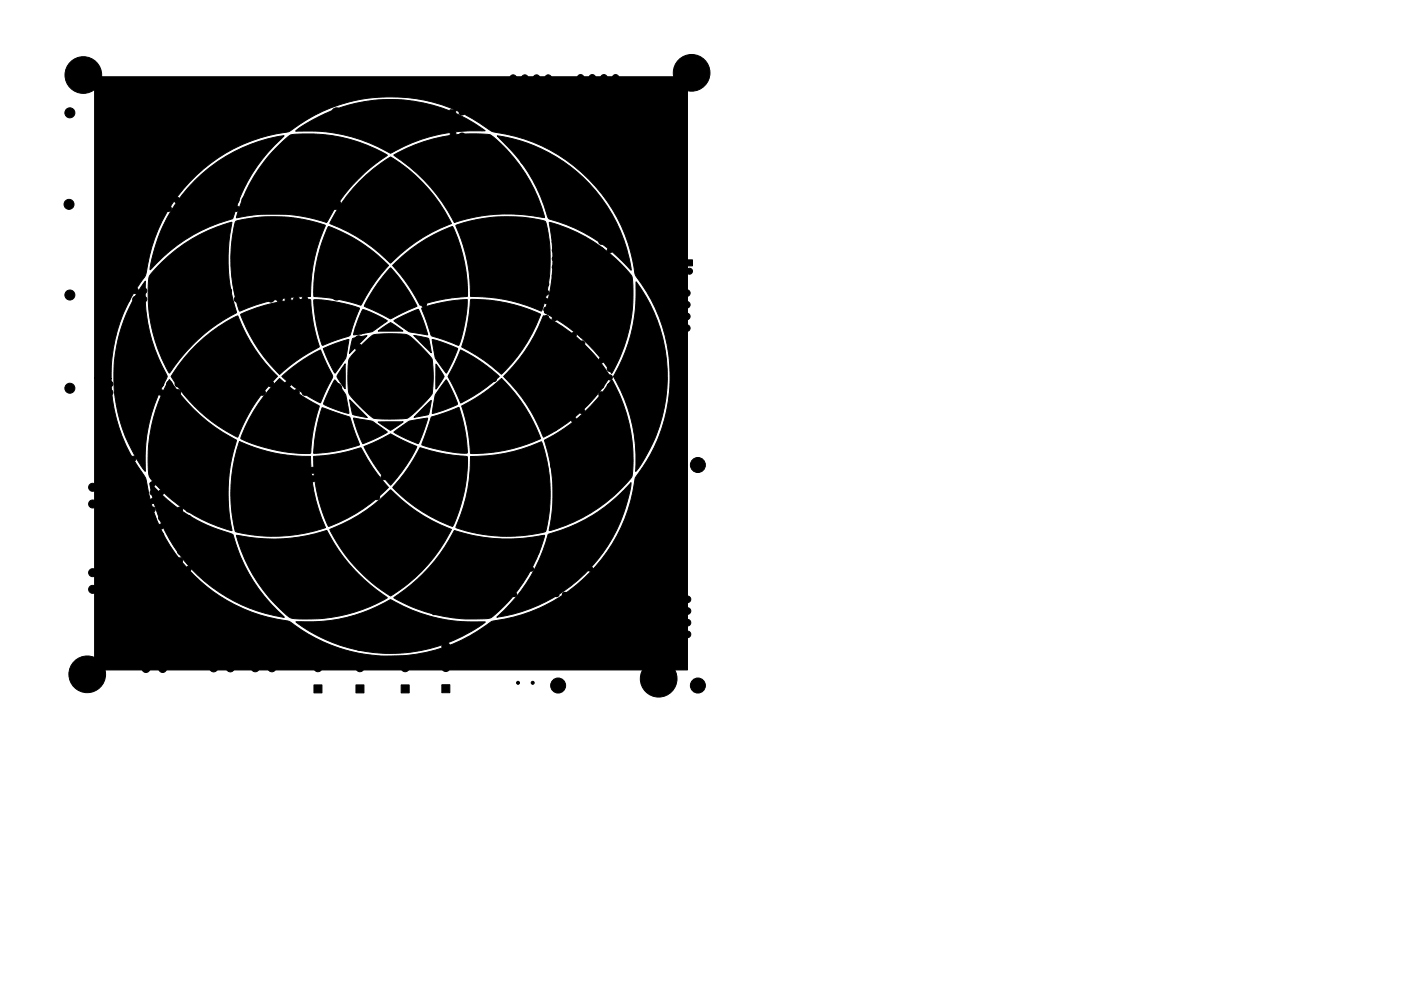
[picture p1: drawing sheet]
<svg xmlns="http://www.w3.org/2000/svg" width="420mm" height="297mm" viewBox="0 0 420 297" stroke-linecap="round" stroke-linejoin="round" font-family="sans-serif">
<g fill="#000" stroke="#000" stroke-width=".3">
<path d="M88.9 39a47.7 47.7 0 0 1 56.6 .2 51.6 51.6 0 0 0-28.5 6.7 49.5 49.5 0 0 0-28.3-6.6zM118.8 33.7h1.5v1h-1.5zM118.8 32.7h1.5v1h-1.5zM135 32.9h1.7v1.7h-1.7zM135.1 36.4h1.7v1.7h-1.7zM58.5 54.1a46.6 46.6 0 0 1 26.7-13.4 52.2 52.2 0 0 0-15.5 24.9 50.4 50.4 0 0 0-24.7 15.3 45 45 0 0 1 3.9-13.1 47.7 47.7 0 0 1 9.6-13.7zM83.1 44l1.9-1.8a4.6 4.6 0 0 1 2.8-1.9 46.6 46.6 0 0 1 28.4 6.3 51.8 51.8 0 0 0-11.3 9.8 55.7 55.7 0 0 0-6.9 10.2l-.1 .1a54.2 54.2 0 0 0-11-2.4l-3.1-.1a46.4 46.4 0 0 0-12.9 1.1 46.7 46.7 0 0 1 12.2-21.3zM107.8 54.4a45.3 45.3 0 0 1 9.3-7.3h.1a47.7 47.7 0 0 1 18.2 19.9 59 59 0 0 0-18.4 11.8 50.4 50.4 0 0 0-18.1-11.8l1-2a45.9 45.9 0 0 1 7.9-10.6zM118.6 59.9h1.5v1h-1.5zM135 39.7h1.7v1.7h-1.7zM118.1 46.5a46.2 46.2 0 0 1 29-6 46.7 46.7 0 0 1 16.2 24.7 53.1 53.1 0 0 0-27.1 1.4 53.2 53.2 0 0 0-18.1-20.1zM149.1 40.7a47.5 47.5 0 0 1 40.2 40.3l-.3-.2a49.9 49.9 0 0 0-24.5-15.3 51.7 51.7 0 0 0-15.3-24.7z"/>
<path d="M48.1 79a46.6 46.6 0 0 1 21.5-12.4 52.9 52.9 0 0 0 1.3 27.2 51.5 51.5 0 0 0-20 18h-.1a46.2 46.2 0 0 1-6-29zM70.7 66.4a43.7 43.7 0 0 1 15.8-1.3 48.3 48.3 0 0 1 11.1 2.4 53.8 53.8 0 0 0-4.5 21.4 51.6 51.6 0 0 0-21.3 4.3 46.5 46.5 0 0 1-1.1-26.8zM98.5 67.9a47.9 47.9 0 0 1 18 11.7 58.3 58.3 0 0 0-8.3 11.9 54.7 54.7 0 0 0-14.1-2.7 46.4 46.4 0 0 1 3.9-19.8zM118.1 60.9h2v1h-2zM117.7 79.6a43 43 0 0 1 18.1-11.6 41.7 41.7 0 0 1 4.3 20.9l-2.9 .2a48.2 48.2 0 0 0-11.2 2.4 53.9 53.9 0 0 0-8.3-11.9zM136.7 67.5a47.6 47.6 0 0 1 26.5-1.3l.3 .1a40.6 40.6 0 0 1 1.3 16.5 33.1 33.1 0 0 1-2.4 10.5 51.9 51.9 0 0 0-21.3-4.5 55 55 0 0 0-4.4-21.3zM164.7 66.6a46.6 46.6 0 0 1 24.8 16.2 46.3 46.3 0 0 1-5.3 27.8l-.8 1.3a50.9 50.9 0 0 0-20.1-18.2 51 51 0 0 0 1.4-27.1zM205.9 77.9h1.8v1.8h-1.8zM43.6 84.3a50.6 50.6 0 0 0 6.5 28.6 50.5 50.5 0 0 0-6.5 28.4 45.1 45.1 0 0 1-6.1-10.8 47.7 47.7 0 0 1 6.1-46.2zM59 103.2a40.7 40.7 0 0 1 12.3-8.5l.1 .1a49 49 0 0 0 11.8 18 52.2 52.2 0 0 0-12 18.2 48.1 48.1 0 0 1-19.9-18.2 48.9 48.9 0 0 1 7.7-9.6zM72.1 94.3a45.5 45.5 0 0 1 21-4.5l.1 .1a55.2 55.2 0 0 0 2.5 14.1l-.2 .1a52.6 52.6 0 0 0-11.7 8.1 50.4 50.4 0 0 1-11.7-17.9zM94.1 89.9a42.6 42.6 0 0 1 13.7 2.5l-2.1 5.6a4.5 4.5 0 0 1-1 2.7l-7.9 2.8a40.3 40.3 0 0 1-2.7-13.6z"/>
<path d="M106.5 98.1h2v2h-2zM108.8 92.8a32.1 32.1 0 0 1 7.4 3.4l-3.7 2.6a4.9 4.9 0 0 1-3.3 1.1l-3.2 .4 1.2-4zM117.1 80.3l1.2 1.2a49.2 49.2 0 0 1 6 8.9l.8 1.4-6.8 3.2a1.35 1.35 0 0 1-2.1 .1l-6.9-3.3a41.5 41.5 0 0 1 7.4-11.1zM113.4 99.3l3.7-2.6 3.7 2.5zM118.3 88.1h2v1h-2zM118.8 87.2h1.5v1h-1.5zM118.2 96.1l.2-.2a29.7 29.7 0 0 1 7.1-3.1l1.5 3.6 1.3 3.9h-.7a13.6 13.6 0 0 1-5.7-1.4zM126.5 92.4l.1-.1a46.3 46.3 0 0 1 13.5-2.5 39.6 39.6 0 0 1-2.6 13.7l-6.6-2.4a1.61 1.61 0 0 1-1.8-1.1zM141.2 89.8l.2-.1a48.4 48.4 0 0 1 20.7 4.5 42.4 42.4 0 0 1-11.8 17.9 51.4 51.4 0 0 0-11.8-8.1 56.7 56.7 0 0 0 2.7-14.2zM154.9 94.7h2v2h-2zM163 94.6l1.1 .6a47.3 47.3 0 0 1 11.7 8.6 39.8 39.8 0 0 1 7 9 45.2 45.2 0 0 1-19.9 18.2 51.1 51.1 0 0 0-11.9-18.2 51.1 51.1 0 0 0 12-18.2zM190.8 84.5a47.4 47.4 0 0 1-.2 56.8 49.1 49.1 0 0 0-6.6-28.5 51.2 51.2 0 0 0 6.8-28.3z"/>
<path d="M50.8 113.8a52.5 52.5 0 0 0 18.3 17.2l1.8 .9a52.9 52.9 0 0 0-1.3 27.1 45.3 45.3 0 0 1-24.8-16.3l-.2-.8a47.6 47.6 0 0 1 5.7-27.2zM83.8 113.4a65.5 65.5 0 0 0 12 8.3 60.7 60.7 0 0 0-2.8 14.2 46.1 46.1 0 0 1-20.8-4.5v-.1a47.7 47.7 0 0 1 11.6-17.9zM84.5 112.8a49.3 49.3 0 0 1 11.6-7.9l3.1 6.6a1.75 1.75 0 0 1 0 2.6l-3.1 6.6a42.9 42.9 0 0 1-11.6-7.9zM99.5 103.8h1.7v1.7h-1.7zM100.4 113.9l3.3 4.4 .9 5.6a26.4 26.4 0 0 1-7.6-2.9l1.6-3.6zM103.5 109v7.5l-1.6-2.1a2.03 2.03 0 0 1-.8-1.7zM97 104.5l3.8-1.6 3.8-1.2-.6 4a5.3 5.3 0 0 1-1.7 3.7l-1.7 2.4a2.8 2.8 0 0 1-1.3-2zM104.9 119.8l5.3 5.3-3.2-.5a1.11 1.11 0 0 1-1.4-.8zM105.8 101.5l4.3-.9-5.3 5.3zM108 103.9l2.2-2.1a4.2 4.2 0 0 1 4.1-1.7h5.3a5.1 5.1 0 0 1 4.8 1.9l3.4 3.5a4.2 4.2 0 0 1 1.9 3 31 31 0 0 1-.3 9.8l-4.5 4.8a6 6 0 0 1-3.5 2.4h-.6a34.2 34.2 0 0 1-8.9-.2 34.1 34.1 0 0 1-7.3-7.6 38.9 38.9 0 0 1 .1-10.1zM118.3 116.1h2v1h-2zM118.8 115.2h1.5v1h-1.5z"/>
<path d="M124.1 100.5l3.5 .7a.9 .9 0 0 1 1.1 1l.7 3.5zM129.6 101.8l2.7 .7 5 1.9-1.6 3.9-1.8 3.6-2.7-3.7a4.6 4.6 0 0 1-1.1-3.2zM130.8 109.1l2.4 3.7-2.5 3.8zM133.8 113.8l.1 .1a34.3 34.3 0 0 1 3.3 7.3l-5.2 2.1a3.4 3.4 0 0 1-2.4 .5l1-5.4zM138.1 104.9a46.4 46.4 0 0 1 11.6 7.9 51.2 51.2 0 0 1-11.5 8l-3.4-7.1a1.19 1.19 0 0 1 .1-1.9zM138.5 121.7a51.3 51.3 0 0 0 11.9-8.3 49.5 49.5 0 0 1 11.7 18.1 46.4 46.4 0 0 1-21 4.4v-.2a49.5 49.5 0 0 0-2.4-13.4zM163.3 132a52.6 52.6 0 0 0 20.2-18.1h.1a47 47 0 0 1 5.9 29.1l-.2 .2a47.4 47.4 0 0 1-24.6 15.8 51.4 51.4 0 0 0 1-15.1 49.1 49.1 0 0 0-2.4-11.9zM71.8 132.3a48.5 48.5 0 0 0 21.3 4.5 50.4 50.4 0 0 0 4.5 21.3 47.7 47.7 0 0 1-27 1.2 47.6 47.6 0 0 1 1.2-27zM96.6 122.2l7.2 2.4a1.43 1.43 0 0 1 1.5 1.6l2.5 7.1a47.2 47.2 0 0 1-12.9 2.6h-.8a49.5 49.5 0 0 1 2.4-13.5zM106 125.3l5.7 1 4.5 3.2-3.3 1.8-4.1 1.7-1.6-3.8zM94 136.8a59.7 59.7 0 0 0 14.3-2.5l.1 .1a54.9 54.9 0 0 0 8.1 11.7 44.7 44.7 0 0 1-18 11.6 46.9 46.9 0 0 1-4.5-20.9zM109.1 133.9l4.2-1.8 3.8-2.1 3.3 1.8 4.6 2-.7 1.6a48.7 48.7 0 0 1-6.9 9.8l-.3 .2a46.6 46.6 0 0 1-8-11.5z"/>
<path d="M113.4 126.5l7.5-.1-3.8 2.6zM126 134.2a61.9 61.9 0 0 0 14.1 2.7 45.4 45.4 0 0 1-4.4 20.9 47.8 47.8 0 0 1-17.7-11.4l-.2-.4a52.7 52.7 0 0 0 8.2-11.8zM118.2 129.5l3.2-2.4a5.1 5.1 0 0 1 3.8-1.3l3-.5-.2 1.2a22.8 22.8 0 0 1-2.7 6.5l-4.4-1.9zM126.7 122.5l2.6-2.5-.4 2.7a1.35 1.35 0 0 1-.9 1.7l-3.8 .7zM129.3 125l3.6-1.1 4.7-1.8 .8 2.6a47.3 47.3 0 0 1 1.8 10.5l-.1 .6a41.9 41.9 0 0 1-13.6-2.5zM141.1 136.8a59.2 59.2 0 0 0 21.3-4.3 46.8 46.8 0 0 1 1.2 26.8 45.7 45.7 0 0 1-26.9-1.3 50.2 50.2 0 0 0 4.4-21.2zM45 144.8a51.1 51.1 0 0 0 24.8 15.4 50.5 50.5 0 0 0 15.4 24.8 47.6 47.6 0 0 1-40.2-40.2zM70.9 160.4a54.3 54.3 0 0 0 27.2-1.3 52.7 52.7 0 0 0 18.1 20 45.5 45.5 0 0 1-21.2 6.4h-4.2a5.7 5.7 0 0 1-4.9-1.2 47.6 47.6 0 0 1-15-23.8zM109.5 141.8h1v.5h-1zM109.6 140.5h1.5v1h-1.5zM98.9 158.7a52.9 52.9 0 0 0 18.3-11.8 49.7 49.7 0 0 0 18.2 11.8 45.2 45.2 0 0 1-18.4 19.9 47.8 47.8 0 0 1-18.1-19.9zM136.3 159a52.2 52.2 0 0 0 27 1.4v.1a46.5 46.5 0 0 1-12.6 21.6l-1.2 1.2a5.3 5.3 0 0 1-3.3 2.1 48.4 48.4 0 0 1-24-4.1l-4.1-2.2a52.4 52.4 0 0 0 18.2-20.1z"/>
<path d="M164.4 160.2a49.9 49.9 0 0 0 24.8-15.5 47.4 47.4 0 0 1-40.2 40.3l1.9-1.8a50.1 50.1 0 0 0 13.5-23zM111.2 168.5h2v1h-2zM111.7 167.6h1.5v1h-1.5zM88.7 186.4a49.3 49.3 0 0 0 28.4-6.7 50.9 50.9 0 0 0 28.5 6.7 47.4 47.4 0 0 1-56.9 0zM144.5 175.5h2v2h-2zM183.7 169.8h1.6v1.6h-1.6zM129.8 183.2h2v1h-2zM130.3 182.3h1.5v1h-1.5zM94.2 205.3h2.4v2.4h-2.4zM106.8 205.3h2.3v2.4h-2.3zM120.3 205.3h2.4v2.4h-2.4zM132.5 205.2h2.4v2.4h-2.4z"/>
<path d="M28.4 23h177.8v177.8h-177.8v-87.4h4.9a49.3 49.3 0 0 0 10.3 29.9 49.8 49.8 0 0 0 24.4 36.7 52 52 0 0 0 18.7 6.3 49.8 49.8 0 0 0 60.9-.1 49.6 49.6 0 0 0 43-43.1 49.6 49.6 0 0 0-.1-60.8 49.4 49.4 0 0 0-42.7-42.8l-.3-.1a49.9 49.9 0 0 0-61 .1 49.5 49.5 0 0 0-42.8 42.9l-.1 .3a49 49 0 0 0-10.2 26.7l-.1 4h-4.9z"/>
<circle cx="22.1" cy="19.6" r=".35"/>
<circle cx="25" cy="18.4" r=".35"/>
<circle cx="27.9" cy="19.6" r=".35"/>
<circle cx="204.5" cy="18.9" r=".35"/>
<circle cx="207.4" cy="17.7" r=".35"/>
<circle cx="210.3" cy="18.9" r=".35"/>
<circle cx="20.9" cy="22.5" r=".35"/>
<circle cx="21" cy="33.8" r="1.5"/>
<circle cx="22.1" cy="25.4" r=".35"/>
<circle cx="25" cy="22.5" r="5.5"/>
<circle cx="25" cy="26.6" r=".35"/>
<circle cx="27.9" cy="25.4" r=".35"/>
<circle cx="29.1" cy="22.5" r=".35"/>
<circle cx="30.5" cy="32.5" r=".85"/>
<circle cx="30.5" cy="35.1" r=".85"/>
<circle cx="33" cy="35.1" r=".85"/>
<circle cx="33" cy="32.5" r=".85"/>
<circle cx="35.6" cy="32.5" r=".85"/>
<circle cx="35.6" cy="35.1" r=".85"/>
<circle cx="38.1" cy="32.5" r=".85"/>
<circle cx="38.1" cy="35.1" r=".85"/>
<circle cx="40.6" cy="32.5" r=".85"/>
<circle cx="40.6" cy="35.1" r=".85"/>
<circle cx="43.2" cy="35.1" r=".85"/>
<circle cx="43.2" cy="32.5" r=".85"/>
<circle cx="45.7" cy="32.5" r=".85"/>
<circle cx="45.7" cy="35.1" r=".85"/>
<circle cx="48.3" cy="32.5" r=".85"/>
<circle cx="48.3" cy="35.1" r=".85"/>
<circle cx="50.8" cy="32.5" r=".85"/>
<circle cx="50.8" cy="35.1" r=".85"/>
<circle cx="53.3" cy="32.5" r=".85"/>
<circle cx="53.3" cy="35.1" r=".85"/>
<circle cx="55.9" cy="35.1" r=".85"/>
<circle cx="55.9" cy="32.5" r=".85"/>
<circle cx="58.4" cy="35.1" r=".85"/>
<circle cx="58.4" cy="32.5" r=".85"/>
<circle cx="61" cy="32.5" r=".85"/>
<circle cx="61" cy="35.1" r=".85"/>
<circle cx="63.5" cy="32.5" r=".85"/>
<circle cx="63.5" cy="35.1" r=".85"/>
<circle cx="66" cy="35.1" r=".85"/>
<circle cx="66" cy="32.5" r=".85"/>
<circle cx="68.6" cy="35.1" r=".85"/>
<circle cx="68.6" cy="32.5" r=".85"/>
<circle cx="71.1" cy="32.5" r=".85"/>
<circle cx="71.1" cy="35.1" r=".85"/>
<circle cx="73.7" cy="32.5" r=".85"/>
<circle cx="73.7" cy="35.1" r=".85"/>
<circle cx="76.2" cy="35.1" r=".85"/>
<circle cx="76.2" cy="32.5" r=".85"/>
<circle cx="78.7" cy="35.1" r=".85"/>
<circle cx="78.7" cy="32.5" r=".85"/>
<circle cx="81.3" cy="35.1" r=".85"/>
<circle cx="81.3" cy="32.5" r=".85"/>
<circle cx="83.8" cy="35.1" r=".85"/>
<circle cx="83.8" cy="32.5" r=".85"/>
<circle cx="86.4" cy="32.5" r=".85"/>
<circle cx="86.4" cy="35.1" r=".85"/>
<circle cx="88.9" cy="32.5" r=".85"/>
<circle cx="88.9" cy="35.1" r=".85"/>
<circle cx="91.4" cy="35.1" r=".85"/>
<circle cx="91.4" cy="32.5" r=".85"/>
<circle cx="101" cy="33.8" r="1.5"/>
<circle cx="127.9" cy="36" r=".75"/>
<circle cx="138.1" cy="25.4" r="1.2"/>
<circle cx="143.1" cy="25.4" r="1.2"/>
<circle cx="153.9" cy="23.4" r="1"/>
<circle cx="157.4" cy="23.4" r="1"/>
<circle cx="158.4" cy="31.6" r="1.5"/>
<circle cx="160.9" cy="23.4" r="1"/>
<circle cx="164.4" cy="23.4" r="1"/>
<circle cx="165.8" cy="32.7" r="1.5"/>
<circle cx="174.1" cy="23.4" r="1"/>
<circle cx="174.7" cy="32.3" r="1.5"/>
<circle cx="177.6" cy="23.4" r="1"/>
<circle cx="181.1" cy="23.4" r="1"/>
<circle cx="183.3" cy="32.2" r="1.5"/>
<circle cx="184.6" cy="23.4" r="1"/>
<circle cx="203.3" cy="21.8" r=".35"/>
<circle cx="204.5" cy="24.8" r=".35"/>
<circle cx="207.4" cy="21.8" r="5.5"/>
<circle cx="207.4" cy="26" r=".35"/>
<circle cx="210.3" cy="24.8" r=".35"/>
<circle cx="211.5" cy="21.8" r=".35"/>
<circle cx="30.2" cy="60" r=".85"/>
<circle cx="32.8" cy="60" r=".85"/>
<circle cx="35.3" cy="60" r=".85"/>
<circle cx="37.8" cy="60" r=".85"/>
<circle cx="40.4" cy="60" r=".85"/>
<circle cx="42.9" cy="60" r=".85"/>
<circle cx="45.5" cy="60" r=".85"/>
<circle cx="48" cy="60" r=".85"/>
<circle cx="50.5" cy="60" r=".85"/>
<circle cx="53.1" cy="60" r=".85"/>
<circle cx="55.6" cy="60" r=".85"/>
<circle cx="58.2" cy="60" r=".85"/>
<circle cx="60.7" cy="60" r=".85"/>
<circle cx="63.2" cy="60" r=".85"/>
<circle cx="65.8" cy="60" r=".85"/>
<circle cx="68.3" cy="60" r=".85"/>
<circle cx="70.9" cy="60" r=".85"/>
<circle cx="73.4" cy="60" r=".85"/>
<circle cx="75.9" cy="60" r=".85"/>
<circle cx="78.5" cy="60" r=".85"/>
<circle cx="81" cy="60" r=".85"/>
<circle cx="83.6" cy="60" r=".85"/>
<circle cx="86.1" cy="60" r=".85"/>
<circle cx="88.6" cy="60" r=".85"/>
<circle cx="91.2" cy="60" r=".85"/>
<circle cx="146.8" cy="45" r=".75"/>
<circle cx="157.5" cy="47.8" r="1.5"/>
<circle cx="181.9" cy="47" r="1.5"/>
<circle cx="20.7" cy="61.3" r="1.5"/>
<circle cx="30.2" cy="62.5" r=".85"/>
<circle cx="32.8" cy="62.5" r=".85"/>
<circle cx="35.3" cy="62.5" r=".85"/>
<circle cx="37.8" cy="62.5" r=".85"/>
<circle cx="40.4" cy="62.5" r=".85"/>
<circle cx="42.9" cy="62.5" r=".85"/>
<circle cx="45.5" cy="62.5" r=".85"/>
<circle cx="48" cy="62.5" r=".85"/>
<circle cx="50.5" cy="62.5" r=".85"/>
<circle cx="53.1" cy="62.5" r=".85"/>
<circle cx="55.6" cy="62.5" r=".85"/>
<circle cx="58.2" cy="62.5" r=".85"/>
<circle cx="60.7" cy="62.5" r=".85"/>
<circle cx="63.2" cy="62.5" r=".85"/>
<circle cx="65.8" cy="62.5" r=".85"/>
<circle cx="68.3" cy="62.5" r=".85"/>
<circle cx="70.9" cy="62.5" r=".85"/>
<circle cx="73.4" cy="62.5" r=".85"/>
<circle cx="75.9" cy="62.5" r=".85"/>
<circle cx="78.5" cy="62.5" r=".85"/>
<circle cx="81" cy="62.5" r=".85"/>
<circle cx="83.6" cy="62.5" r=".85"/>
<circle cx="86.1" cy="62.5" r=".85"/>
<circle cx="88.6" cy="62.5" r=".85"/>
<circle cx="91.2" cy="62.5" r=".85"/>
<circle cx="100.7" cy="61.3" r="1.5"/>
<circle cx="126.9" cy="68.4" r=".75"/>
<circle cx="127.6" cy="63.6" r=".75"/>
<circle cx="163.8" cy="72.5" r=".76"/>
<circle cx="163.8" cy="75" r=".76"/>
<circle cx="163.8" cy="77.6" r=".76"/>
<circle cx="166.4" cy="75" r=".76"/>
<circle cx="166.4" cy="77.6" r=".76"/>
<circle cx="166.4" cy="72.5" r=".76"/>
<circle cx="172.1" cy="77.6" r=".76"/>
<circle cx="172.1" cy="75" r=".76"/>
<circle cx="172.1" cy="72.5" r=".76"/>
<circle cx="174.6" cy="77.6" r=".76"/>
<circle cx="174.6" cy="72.5" r=".76"/>
<circle cx="174.6" cy="75" r=".76"/>
<circle cx="180.3" cy="75" r=".76"/>
<circle cx="180.3" cy="72.5" r=".76"/>
<circle cx="180.3" cy="77.6" r=".76"/>
<circle cx="182.9" cy="75" r=".76"/>
<circle cx="182.9" cy="72.5" r=".76"/>
<circle cx="182.9" cy="77.6" r=".76"/>
<circle cx="21" cy="88.4" r="1.5"/>
<circle cx="30.5" cy="87.2" r=".85"/>
<circle cx="30.5" cy="89.7" r=".85"/>
<circle cx="33" cy="89.7" r=".85"/>
<circle cx="33" cy="87.2" r=".85"/>
<circle cx="35.6" cy="89.7" r=".85"/>
<circle cx="35.6" cy="87.2" r=".85"/>
<circle cx="38.1" cy="87.2" r=".85"/>
<circle cx="38.1" cy="89.7" r=".85"/>
<circle cx="40.6" cy="89.7" r=".85"/>
<circle cx="40.6" cy="87.2" r=".85"/>
<circle cx="43.2" cy="87.2" r=".85"/>
<circle cx="43.2" cy="89.7" r=".85"/>
<circle cx="45.7" cy="89.7" r=".85"/>
<circle cx="45.7" cy="87.2" r=".85"/>
<circle cx="48.3" cy="87.2" r=".85"/>
<circle cx="48.3" cy="89.7" r=".85"/>
<circle cx="50.8" cy="89.7" r=".85"/>
<circle cx="50.8" cy="87.2" r=".85"/>
<circle cx="53.3" cy="87.2" r=".85"/>
<circle cx="53.3" cy="89.7" r=".85"/>
<circle cx="55.9" cy="89.7" r=".85"/>
<circle cx="55.9" cy="87.2" r=".85"/>
<circle cx="58.4" cy="87.2" r=".85"/>
<circle cx="58.4" cy="89.7" r=".85"/>
<circle cx="61" cy="89.7" r=".85"/>
<circle cx="61" cy="87.2" r=".85"/>
<circle cx="63.5" cy="89.7" r=".85"/>
<circle cx="63.5" cy="87.2" r=".85"/>
<circle cx="66" cy="89.7" r=".85"/>
<circle cx="66" cy="87.2" r=".85"/>
<circle cx="68.6" cy="89.7" r=".85"/>
<circle cx="68.6" cy="87.2" r=".85"/>
<circle cx="71.1" cy="89.7" r=".85"/>
<circle cx="71.1" cy="87.2" r=".85"/>
<circle cx="73.7" cy="89.7" r=".85"/>
<circle cx="73.7" cy="87.2" r=".85"/>
<circle cx="76.2" cy="89.7" r=".85"/>
<circle cx="76.2" cy="87.2" r=".85"/>
<circle cx="78.7" cy="89.7" r=".85"/>
<circle cx="78.7" cy="87.2" r=".85"/>
<circle cx="81.3" cy="89.7" r=".85"/>
<circle cx="81.3" cy="87.2" r=".85"/>
<circle cx="83.8" cy="87.2" r=".85"/>
<circle cx="83.8" cy="89.7" r=".85"/>
<circle cx="86.4" cy="87.2" r=".85"/>
<circle cx="86.4" cy="89.7" r=".85"/>
<circle cx="88.9" cy="89.7" r=".85"/>
<circle cx="88.9" cy="87.2" r=".85"/>
<circle cx="91.4" cy="89.7" r=".85"/>
<circle cx="91.4" cy="87.2" r=".85"/>
<circle cx="101" cy="88.4" r="1.5"/>
<circle cx="124.5" cy="96.5" r=".75"/>
<circle cx="127.2" cy="91.3" r=".75"/>
<circle cx="150.9" cy="95.7" r="1"/>
<circle cx="153.4" cy="95.7" r="1"/>
<circle cx="163.8" cy="80.1" r=".76"/>
<circle cx="163.8" cy="85.2" r=".76"/>
<circle cx="163.8" cy="87.7" r=".76"/>
<circle cx="163.8" cy="95.3" r=".76"/>
<circle cx="163.8" cy="97.9" r=".76"/>
<circle cx="163.8" cy="82.6" r=".76"/>
<circle cx="163.8" cy="92.8" r=".76"/>
<circle cx="163.8" cy="90.3" r=".76"/>
<circle cx="166.4" cy="90.3" r=".76"/>
<circle cx="166.4" cy="97.9" r=".76"/>
<circle cx="166.4" cy="87.7" r=".76"/>
<circle cx="166.4" cy="92.8" r=".76"/>
<circle cx="166.4" cy="95.3" r=".76"/>
<circle cx="166.4" cy="82.6" r=".76"/>
<circle cx="166.4" cy="85.2" r=".76"/>
<circle cx="166.4" cy="80.1" r=".76"/>
<circle cx="172.1" cy="95.3" r=".76"/>
<circle cx="172.1" cy="80.1" r=".76"/>
<circle cx="172.1" cy="82.6" r=".76"/>
<circle cx="172.1" cy="87.7" r=".76"/>
<circle cx="172.1" cy="90.3" r=".76"/>
<circle cx="172.1" cy="85.2" r=".76"/>
<circle cx="172.1" cy="92.8" r=".76"/>
<circle cx="172.1" cy="97.9" r=".76"/>
<circle cx="174.6" cy="87.7" r=".76"/>
<circle cx="174.6" cy="82.6" r=".76"/>
<circle cx="174.6" cy="85.2" r=".76"/>
<circle cx="174.6" cy="90.3" r=".76"/>
<circle cx="174.6" cy="92.8" r=".76"/>
<circle cx="174.6" cy="97.9" r=".76"/>
<circle cx="174.6" cy="95.3" r=".76"/>
<circle cx="174.6" cy="80.1" r=".76"/>
<circle cx="180.3" cy="90.3" r=".76"/>
<circle cx="180.3" cy="97.9" r=".76"/>
<circle cx="180.3" cy="82.6" r=".76"/>
<circle cx="180.3" cy="92.8" r=".76"/>
<circle cx="180.3" cy="80.1" r=".76"/>
<circle cx="180.3" cy="95.3" r=".76"/>
<circle cx="180.3" cy="85.2" r=".76"/>
<circle cx="180.3" cy="87.7" r=".76"/>
<circle cx="182.9" cy="87.7" r=".76"/>
<circle cx="182.9" cy="82.6" r=".76"/>
<circle cx="182.9" cy="90.3" r=".76"/>
<circle cx="182.9" cy="85.2" r=".76"/>
<circle cx="182.9" cy="97.9" r=".76"/>
<circle cx="182.9" cy="80.1" r=".76"/>
<circle cx="182.9" cy="92.8" r=".76"/>
<circle cx="182.9" cy="95.3" r=".76"/>
<circle cx="206" cy="87.8" r="1"/>
<circle cx="206" cy="94.8" r="1"/>
<circle cx="206" cy="98.3" r="1"/>
<circle cx="206" cy="91.3" r="1"/>
<circle cx="206.8" cy="81.3" r=".9"/>
<circle cx="21" cy="116.4" r="1.5"/>
<circle cx="30.5" cy="117.6" r=".85"/>
<circle cx="30.5" cy="115.1" r=".85"/>
<circle cx="33" cy="117.6" r=".85"/>
<circle cx="33" cy="115.1" r=".85"/>
<circle cx="35.6" cy="117.6" r=".85"/>
<circle cx="35.6" cy="115.1" r=".85"/>
<circle cx="38.1" cy="117.6" r=".85"/>
<circle cx="38.1" cy="115.1" r=".85"/>
<circle cx="40.6" cy="115.1" r=".85"/>
<circle cx="40.6" cy="117.6" r=".85"/>
<circle cx="43.2" cy="117.6" r=".85"/>
<circle cx="43.2" cy="115.1" r=".85"/>
<circle cx="45.7" cy="117.6" r=".85"/>
<circle cx="45.7" cy="115.1" r=".85"/>
<circle cx="48.3" cy="117.6" r=".85"/>
<circle cx="48.3" cy="115.1" r=".85"/>
<circle cx="50.8" cy="117.6" r=".85"/>
<circle cx="50.8" cy="115.1" r=".85"/>
<circle cx="53.3" cy="115.1" r=".85"/>
<circle cx="53.3" cy="117.6" r=".85"/>
<circle cx="55.9" cy="117.6" r=".85"/>
<circle cx="55.9" cy="115.1" r=".85"/>
<circle cx="58.4" cy="115.1" r=".85"/>
<circle cx="58.4" cy="117.6" r=".85"/>
<circle cx="61" cy="117.6" r=".85"/>
<circle cx="61" cy="115.1" r=".85"/>
<circle cx="63.5" cy="115.1" r=".85"/>
<circle cx="63.5" cy="117.6" r=".85"/>
<circle cx="66" cy="115.1" r=".85"/>
<circle cx="66" cy="117.6" r=".85"/>
<circle cx="68.6" cy="117.6" r=".85"/>
<circle cx="68.6" cy="115.1" r=".85"/>
<circle cx="71.1" cy="117.6" r=".85"/>
<circle cx="71.1" cy="115.1" r=".85"/>
<circle cx="73.7" cy="117.6" r=".85"/>
<circle cx="73.7" cy="115.1" r=".85"/>
<circle cx="76.2" cy="117.6" r=".85"/>
<circle cx="76.2" cy="115.1" r=".85"/>
<circle cx="78.7" cy="115.1" r=".85"/>
<circle cx="78.7" cy="117.6" r=".85"/>
<circle cx="81.3" cy="115.1" r=".85"/>
<circle cx="81.3" cy="117.6" r=".85"/>
<circle cx="83.8" cy="115.1" r=".85"/>
<circle cx="83.8" cy="117.6" r=".85"/>
<circle cx="86.4" cy="117.6" r=".85"/>
<circle cx="86.4" cy="115.1" r=".85"/>
<circle cx="88.9" cy="117.6" r=".85"/>
<circle cx="88.9" cy="115.1" r=".85"/>
<circle cx="91.4" cy="117.6" r=".85"/>
<circle cx="91.4" cy="115.1" r=".85"/>
<circle cx="101" cy="116.4" r="1.5"/>
<circle cx="107.5" cy="101.6" r="1"/>
<circle cx="107.5" cy="104.1" r="1"/>
<circle cx="127.9" cy="118.7" r=".75"/>
<circle cx="148.2" cy="113.6" r=".75"/>
<circle cx="163.8" cy="113.1" r=".76"/>
<circle cx="163.8" cy="100.4" r=".76"/>
<circle cx="163.8" cy="103" r=".76"/>
<circle cx="163.8" cy="110.6" r=".76"/>
<circle cx="163.8" cy="105.5" r=".76"/>
<circle cx="163.8" cy="108" r=".76"/>
<circle cx="163.8" cy="115.7" r=".76"/>
<circle cx="163.8" cy="118.2" r=".76"/>
<circle cx="166.4" cy="115.7" r=".76"/>
<circle cx="166.4" cy="110.6" r=".76"/>
<circle cx="166.4" cy="118.2" r=".76"/>
<circle cx="166.4" cy="113.1" r=".76"/>
<circle cx="166.4" cy="100.4" r=".76"/>
<circle cx="166.4" cy="103" r=".76"/>
<circle cx="166.4" cy="108" r=".76"/>
<circle cx="166.4" cy="105.5" r=".76"/>
<circle cx="172.1" cy="110.6" r=".76"/>
<circle cx="172.1" cy="100.4" r=".76"/>
<circle cx="172.1" cy="105.5" r=".76"/>
<circle cx="172.1" cy="113.1" r=".76"/>
<circle cx="172.1" cy="108" r=".76"/>
<circle cx="172.1" cy="103" r=".76"/>
<circle cx="172.1" cy="118.2" r=".76"/>
<circle cx="172.1" cy="115.7" r=".76"/>
<circle cx="174.6" cy="103" r=".76"/>
<circle cx="174.6" cy="115.7" r=".76"/>
<circle cx="174.6" cy="100.4" r=".76"/>
<circle cx="174.6" cy="118.2" r=".76"/>
<circle cx="174.6" cy="108" r=".76"/>
<circle cx="174.6" cy="105.5" r=".76"/>
<circle cx="174.6" cy="113.1" r=".76"/>
<circle cx="174.6" cy="110.6" r=".76"/>
<circle cx="180.3" cy="115.7" r=".76"/>
<circle cx="180.3" cy="113.1" r=".76"/>
<circle cx="180.3" cy="110.6" r=".76"/>
<circle cx="180.3" cy="103" r=".76"/>
<circle cx="180.3" cy="108" r=".76"/>
<circle cx="180.3" cy="100.4" r=".76"/>
<circle cx="180.3" cy="105.5" r=".76"/>
<circle cx="180.3" cy="118.2" r=".76"/>
<circle cx="182.9" cy="115.7" r=".76"/>
<circle cx="182.9" cy="100.4" r=".76"/>
<circle cx="182.9" cy="110.6" r=".76"/>
<circle cx="182.9" cy="108" r=".76"/>
<circle cx="182.9" cy="113.1" r=".76"/>
<circle cx="182.9" cy="103" r=".76"/>
<circle cx="182.9" cy="118.2" r=".76"/>
<circle cx="182.9" cy="105.5" r=".76"/>
<circle cx="204.1" cy="105.4" r="1.2"/>
<circle cx="204.1" cy="110.4" r="1.2"/>
<circle cx="204.2" cy="118.8" r="1.2"/>
<circle cx="37.5" cy="137.5" r=".76"/>
<circle cx="40" cy="137.5" r=".76"/>
<circle cx="45.8" cy="137.5" r=".76"/>
<circle cx="48.3" cy="137.5" r=".76"/>
<circle cx="54" cy="137.5" r=".76"/>
<circle cx="56.6" cy="137.5" r=".76"/>
<circle cx="133.7" cy="124.6" r=".75"/>
<circle cx="163.8" cy="120.7" r=".76"/>
<circle cx="163.8" cy="125.8" r=".76"/>
<circle cx="163.8" cy="128.4" r=".76"/>
<circle cx="163.8" cy="123.3" r=".76"/>
<circle cx="166.4" cy="125.8" r=".76"/>
<circle cx="166.4" cy="120.7" r=".76"/>
<circle cx="166.4" cy="123.3" r=".76"/>
<circle cx="166.4" cy="128.4" r=".76"/>
<circle cx="167.4" cy="139.4" r="2.25"/>
<circle cx="172.1" cy="123.3" r=".76"/>
<circle cx="172.1" cy="120.7" r=".76"/>
<circle cx="172.1" cy="128.4" r=".76"/>
<circle cx="172.1" cy="125.8" r=".76"/>
<circle cx="174.6" cy="120.7" r=".76"/>
<circle cx="174.6" cy="125.8" r=".76"/>
<circle cx="174.6" cy="123.3" r=".76"/>
<circle cx="174.6" cy="128.4" r=".76"/>
<circle cx="180.3" cy="125.8" r=".76"/>
<circle cx="180.3" cy="120.7" r=".76"/>
<circle cx="180.3" cy="128.4" r=".76"/>
<circle cx="180.3" cy="123.3" r=".76"/>
<circle cx="182.9" cy="125.8" r=".76"/>
<circle cx="182.9" cy="120.7" r=".76"/>
<circle cx="182.9" cy="123.3" r=".76"/>
<circle cx="182.9" cy="128.4" r=".76"/>
<circle cx="204.2" cy="123.8" r="1.2"/>
<circle cx="209.3" cy="139.4" r="2.25"/>
<circle cx="27.8" cy="146.1" r="1.2"/>
<circle cx="27.8" cy="151.1" r="1.2"/>
<circle cx="37.5" cy="140" r=".76"/>
<circle cx="37.5" cy="155.3" r=".76"/>
<circle cx="37.5" cy="142.6" r=".76"/>
<circle cx="37.5" cy="152.7" r=".76"/>
<circle cx="37.5" cy="150.2" r=".76"/>
<circle cx="37.5" cy="145.1" r=".76"/>
<circle cx="37.5" cy="147.7" r=".76"/>
<circle cx="37.5" cy="157.8" r=".76"/>
<circle cx="40" cy="140" r=".76"/>
<circle cx="40" cy="142.6" r=".76"/>
<circle cx="40" cy="150.2" r=".76"/>
<circle cx="40" cy="152.7" r=".76"/>
<circle cx="40" cy="155.3" r=".76"/>
<circle cx="40" cy="145.1" r=".76"/>
<circle cx="40" cy="147.7" r=".76"/>
<circle cx="40" cy="157.8" r=".76"/>
<circle cx="45.8" cy="142.6" r=".76"/>
<circle cx="45.8" cy="140" r=".76"/>
<circle cx="45.8" cy="145.1" r=".76"/>
<circle cx="45.8" cy="157.8" r=".76"/>
<circle cx="45.8" cy="147.6" r=".76"/>
<circle cx="45.8" cy="150.2" r=".76"/>
<circle cx="45.8" cy="152.7" r=".76"/>
<circle cx="45.8" cy="155.3" r=".76"/>
<circle cx="48.3" cy="142.6" r=".76"/>
<circle cx="48.3" cy="145.1" r=".76"/>
<circle cx="48.3" cy="147.6" r=".76"/>
<circle cx="48.3" cy="140" r=".76"/>
<circle cx="48.3" cy="155.3" r=".76"/>
<circle cx="48.3" cy="150.2" r=".76"/>
<circle cx="48.3" cy="152.7" r=".76"/>
<circle cx="48.3" cy="157.8" r=".76"/>
<circle cx="54" cy="145.1" r=".76"/>
<circle cx="54" cy="150.2" r=".76"/>
<circle cx="54" cy="142.6" r=".76"/>
<circle cx="54" cy="140" r=".76"/>
<circle cx="54" cy="152.7" r=".76"/>
<circle cx="54" cy="157.8" r=".76"/>
<circle cx="54" cy="147.6" r=".76"/>
<circle cx="54" cy="155.3" r=".76"/>
<circle cx="56.6" cy="140" r=".76"/>
<circle cx="56.6" cy="142.6" r=".76"/>
<circle cx="56.6" cy="147.6" r=".76"/>
<circle cx="56.6" cy="157.8" r=".76"/>
<circle cx="56.6" cy="145.1" r=".76"/>
<circle cx="56.6" cy="150.2" r=".76"/>
<circle cx="56.6" cy="155.3" r=".76"/>
<circle cx="56.6" cy="152.7" r=".76"/>
<circle cx="76" cy="143.5" r=".9"/>
<circle cx="76" cy="141" r=".9"/>
<circle cx="78.6" cy="141" r=".9"/>
<circle cx="78.6" cy="143.5" r=".9"/>
<circle cx="81.1" cy="141" r=".9"/>
<circle cx="81.1" cy="143.5" r=".9"/>
<circle cx="83.7" cy="141" r=".9"/>
<circle cx="83.7" cy="143.5" r=".9"/>
<circle cx="86.2" cy="143.5" r=".9"/>
<circle cx="86.2" cy="141" r=".9"/>
<circle cx="88.7" cy="143.5" r=".9"/>
<circle cx="88.7" cy="141" r=".9"/>
<circle cx="91.3" cy="141" r=".9"/>
<circle cx="91.3" cy="143.5" r=".9"/>
<circle cx="93.8" cy="143.5" r=".9"/>
<circle cx="93.8" cy="141" r=".9"/>
<circle cx="113.1" cy="149" r=".75"/>
<circle cx="115" cy="143.1" r=".75"/>
<circle cx="204.1" cy="148.3" r="1.2"/>
<circle cx="204.1" cy="153.3" r="1.2"/>
<circle cx="27.8" cy="171.7" r="1.2"/>
<circle cx="27.8" cy="176.7" r="1.2"/>
<circle cx="37.5" cy="165.4" r=".76"/>
<circle cx="37.5" cy="175.6" r=".76"/>
<circle cx="37.5" cy="173.1" r=".76"/>
<circle cx="37.5" cy="160.4" r=".76"/>
<circle cx="37.5" cy="178.1" r=".76"/>
<circle cx="37.5" cy="170.5" r=".76"/>
<circle cx="37.5" cy="162.9" r=".76"/>
<circle cx="37.5" cy="168" r=".76"/>
<circle cx="40" cy="170.5" r=".76"/>
<circle cx="40" cy="173.1" r=".76"/>
<circle cx="40" cy="178.1" r=".76"/>
<circle cx="40" cy="162.9" r=".76"/>
<circle cx="40" cy="160.4" r=".76"/>
<circle cx="40" cy="165.4" r=".76"/>
<circle cx="40" cy="168" r=".76"/>
<circle cx="40" cy="175.6" r=".76"/>
<circle cx="45.8" cy="173" r=".76"/>
<circle cx="45.8" cy="168" r=".76"/>
<circle cx="45.8" cy="165.4" r=".76"/>
<circle cx="45.8" cy="175.6" r=".76"/>
<circle cx="45.8" cy="170.5" r=".76"/>
<circle cx="45.8" cy="178.1" r=".76"/>
<circle cx="45.8" cy="162.9" r=".76"/>
<circle cx="45.8" cy="160.3" r=".76"/>
<circle cx="48.3" cy="173" r=".76"/>
<circle cx="48.3" cy="160.3" r=".76"/>
<circle cx="48.3" cy="168" r=".76"/>
<circle cx="48.3" cy="162.9" r=".76"/>
<circle cx="48.3" cy="165.4" r=".76"/>
<circle cx="48.3" cy="170.5" r=".76"/>
<circle cx="48.3" cy="175.6" r=".76"/>
<circle cx="48.3" cy="178.1" r=".76"/>
<circle cx="54" cy="168" r=".76"/>
<circle cx="54" cy="178.1" r=".76"/>
<circle cx="54" cy="162.9" r=".76"/>
<circle cx="54" cy="165.4" r=".76"/>
<circle cx="54" cy="175.6" r=".76"/>
<circle cx="54" cy="173" r=".76"/>
<circle cx="54" cy="160.3" r=".76"/>
<circle cx="54" cy="170.5" r=".76"/>
<circle cx="56.6" cy="162.9" r=".76"/>
<circle cx="56.6" cy="168" r=".76"/>
<circle cx="56.6" cy="175.6" r=".76"/>
<circle cx="56.6" cy="165.4" r=".76"/>
<circle cx="56.6" cy="160.3" r=".76"/>
<circle cx="56.6" cy="173" r=".76"/>
<circle cx="56.6" cy="170.5" r=".76"/>
<circle cx="56.6" cy="178.1" r=".76"/>
<circle cx="76" cy="170.4" r=".9"/>
<circle cx="76" cy="167.9" r=".9"/>
<circle cx="78.6" cy="167.9" r=".9"/>
<circle cx="78.6" cy="170.4" r=".9"/>
<circle cx="81.1" cy="170.4" r=".9"/>
<circle cx="81.1" cy="167.9" r=".9"/>
<circle cx="83.7" cy="170.4" r=".9"/>
<circle cx="83.7" cy="167.9" r=".9"/>
<circle cx="86.2" cy="170.4" r=".9"/>
<circle cx="86.2" cy="167.9" r=".9"/>
<circle cx="88.7" cy="170.4" r=".9"/>
<circle cx="88.7" cy="167.9" r=".9"/>
<circle cx="91.3" cy="170.4" r=".9"/>
<circle cx="91.3" cy="167.9" r=".9"/>
<circle cx="93.8" cy="170.4" r=".9"/>
<circle cx="93.8" cy="167.9" r=".9"/>
<circle cx="145.5" cy="174" r="1"/>
<circle cx="145.5" cy="171.5" r="1"/>
<circle cx="160.9" cy="165.5" r=".75"/>
<circle cx="165.8" cy="165.5" r=".75"/>
<circle cx="206.2" cy="179.6" r="1"/>
<circle cx="23.2" cy="199.2" r=".35"/>
<circle cx="26.2" cy="198" r=".35"/>
<circle cx="29.1" cy="199.2" r=".35"/>
<circle cx="37.5" cy="188.3" r=".76"/>
<circle cx="37.5" cy="185.8" r=".76"/>
<circle cx="37.5" cy="180.7" r=".76"/>
<circle cx="37.5" cy="190.8" r=".76"/>
<circle cx="37.5" cy="183.2" r=".76"/>
<circle cx="37.5" cy="193.4" r=".76"/>
<circle cx="40" cy="185.8" r=".76"/>
<circle cx="40" cy="188.3" r=".76"/>
<circle cx="40" cy="193.4" r=".76"/>
<circle cx="40" cy="190.8" r=".76"/>
<circle cx="40" cy="180.7" r=".76"/>
<circle cx="40" cy="183.2" r=".76"/>
<circle cx="45.8" cy="183.2" r=".76"/>
<circle cx="45.8" cy="185.7" r=".76"/>
<circle cx="45.8" cy="190.8" r=".76"/>
<circle cx="45.8" cy="188.3" r=".76"/>
<circle cx="45.8" cy="193.4" r=".76"/>
<circle cx="45.8" cy="180.7" r=".76"/>
<circle cx="48.3" cy="180.7" r=".76"/>
<circle cx="48.3" cy="183.2" r=".76"/>
<circle cx="48.3" cy="188.3" r=".76"/>
<circle cx="48.3" cy="185.7" r=".76"/>
<circle cx="48.3" cy="193.4" r=".76"/>
<circle cx="48.3" cy="190.8" r=".76"/>
<circle cx="54" cy="193.4" r=".76"/>
<circle cx="54" cy="185.7" r=".76"/>
<circle cx="54" cy="188.3" r=".76"/>
<circle cx="54" cy="183.2" r=".76"/>
<circle cx="54" cy="190.8" r=".76"/>
<circle cx="54" cy="180.7" r=".76"/>
<circle cx="56.6" cy="188.3" r=".76"/>
<circle cx="56.6" cy="190.8" r=".76"/>
<circle cx="56.6" cy="180.7" r=".76"/>
<circle cx="56.6" cy="193.4" r=".76"/>
<circle cx="56.6" cy="185.7" r=".76"/>
<circle cx="56.6" cy="183.2" r=".76"/>
<circle cx="95.4" cy="193.8" r="1.2"/>
<circle cx="108" cy="193.8" r="1.2"/>
<circle cx="121.5" cy="193.8" r="1.2"/>
<circle cx="133.7" cy="193.7" r="1.2"/>
<circle cx="172" cy="186" r=".8"/>
<circle cx="174.5" cy="186" r=".8"/>
<circle cx="177" cy="186" r=".8"/>
<circle cx="179.6" cy="186" r=".8"/>
<circle cx="182.1" cy="186" r=".8"/>
<circle cx="184.7" cy="186" r=".8"/>
<circle cx="197.5" cy="199.3" r=".35"/>
<circle cx="206.2" cy="186.6" r="1"/>
<circle cx="206.2" cy="183.1" r="1"/>
<circle cx="206.2" cy="190.1" r="1"/>
<circle cx="22" cy="202.1" r=".35"/>
<circle cx="23.2" cy="205" r=".35"/>
<circle cx="26.2" cy="202.1" r="5.5"/>
<circle cx="26.2" cy="206.2" r=".35"/>
<circle cx="29.1" cy="205" r=".35"/>
<circle cx="30.3" cy="202.1" r=".35"/>
<circle cx="43.8" cy="200.4" r="1.2"/>
<circle cx="48.8" cy="200.4" r="1.2"/>
<circle cx="64.1" cy="200.2" r="1.2"/>
<circle cx="69.1" cy="200.2" r="1.2"/>
<circle cx="76.5" cy="200.2" r="1.2"/>
<circle cx="81.5" cy="200.2" r="1.2"/>
<circle cx="95.4" cy="200.1" r="1.2"/>
<circle cx="108" cy="200.1" r="1.2"/>
<circle cx="121.5" cy="200.1" r="1.2"/>
<circle cx="133.7" cy="200.1" r="1.2"/>
<circle cx="155.4" cy="204.7" r=".45"/>
<circle cx="159.8" cy="204.7" r=".45"/>
<circle cx="167.4" cy="205.5" r="2.25"/>
<circle cx="193.4" cy="203.4" r=".35"/>
<circle cx="194.6" cy="200.5" r=".35"/>
<circle cx="194.6" cy="206.4" r=".35"/>
<circle cx="197.5" cy="203.4" r="5.5"/>
<circle cx="197.5" cy="207.6" r=".35"/>
<circle cx="200.5" cy="200.5" r=".35"/>
<circle cx="200.5" cy="206.4" r=".35"/>
<circle cx="201.7" cy="203.4" r=".35"/>
<circle cx="209.3" cy="205.5" r="2.25"/>
</g>
<g fill="#000">
<circle cx="138.4" cy="33.8" r=".85"/>
<circle cx="138.5" cy="37.2" r=".85"/>
<circle cx="138.4" cy="40.6" r=".85"/>
<circle cx="151.5" cy="170.6" r=".8"/>
<circle cx="151.5" cy="178.2" r=".8"/>
<circle cx="154" cy="178.2" r=".8"/>
<circle cx="154" cy="170.6" r=".8"/>
<circle cx="156.6" cy="178.2" r=".8"/>
<circle cx="156.6" cy="170.6" r=".8"/>
<circle cx="159.1" cy="178.2" r=".8"/>
<circle cx="159.1" cy="170.6" r=".8"/>
<circle cx="161.6" cy="170.6" r=".8"/>
<circle cx="161.6" cy="178.2" r=".8"/>
<circle cx="164.2" cy="178.2" r=".8"/>
<circle cx="164.2" cy="170.6" r=".8"/>
<circle cx="166.7" cy="178.2" r=".8"/>
<circle cx="166.7" cy="170.6" r=".8"/>
<circle cx="169.3" cy="178.2" r=".8"/>
<circle cx="169.3" cy="170.6" r=".8"/>
<circle cx="171.8" cy="170.6" r=".8"/>
<circle cx="171.8" cy="178.2" r=".8"/>
<circle cx="174.3" cy="170.6" r=".8"/>
<circle cx="174.3" cy="178.2" r=".8"/>
<circle cx="176.9" cy="178.2" r=".8"/>
<circle cx="176.9" cy="170.6" r=".8"/>
<circle cx="179.4" cy="170.6" r=".8"/>
<circle cx="179.4" cy="178.2" r=".8"/>
<circle cx="182" cy="170.6" r=".8"/>
<circle cx="182" cy="178.2" r=".8"/>
<circle cx="184.5" cy="178.2" r=".8"/>
</g>
</svg>
